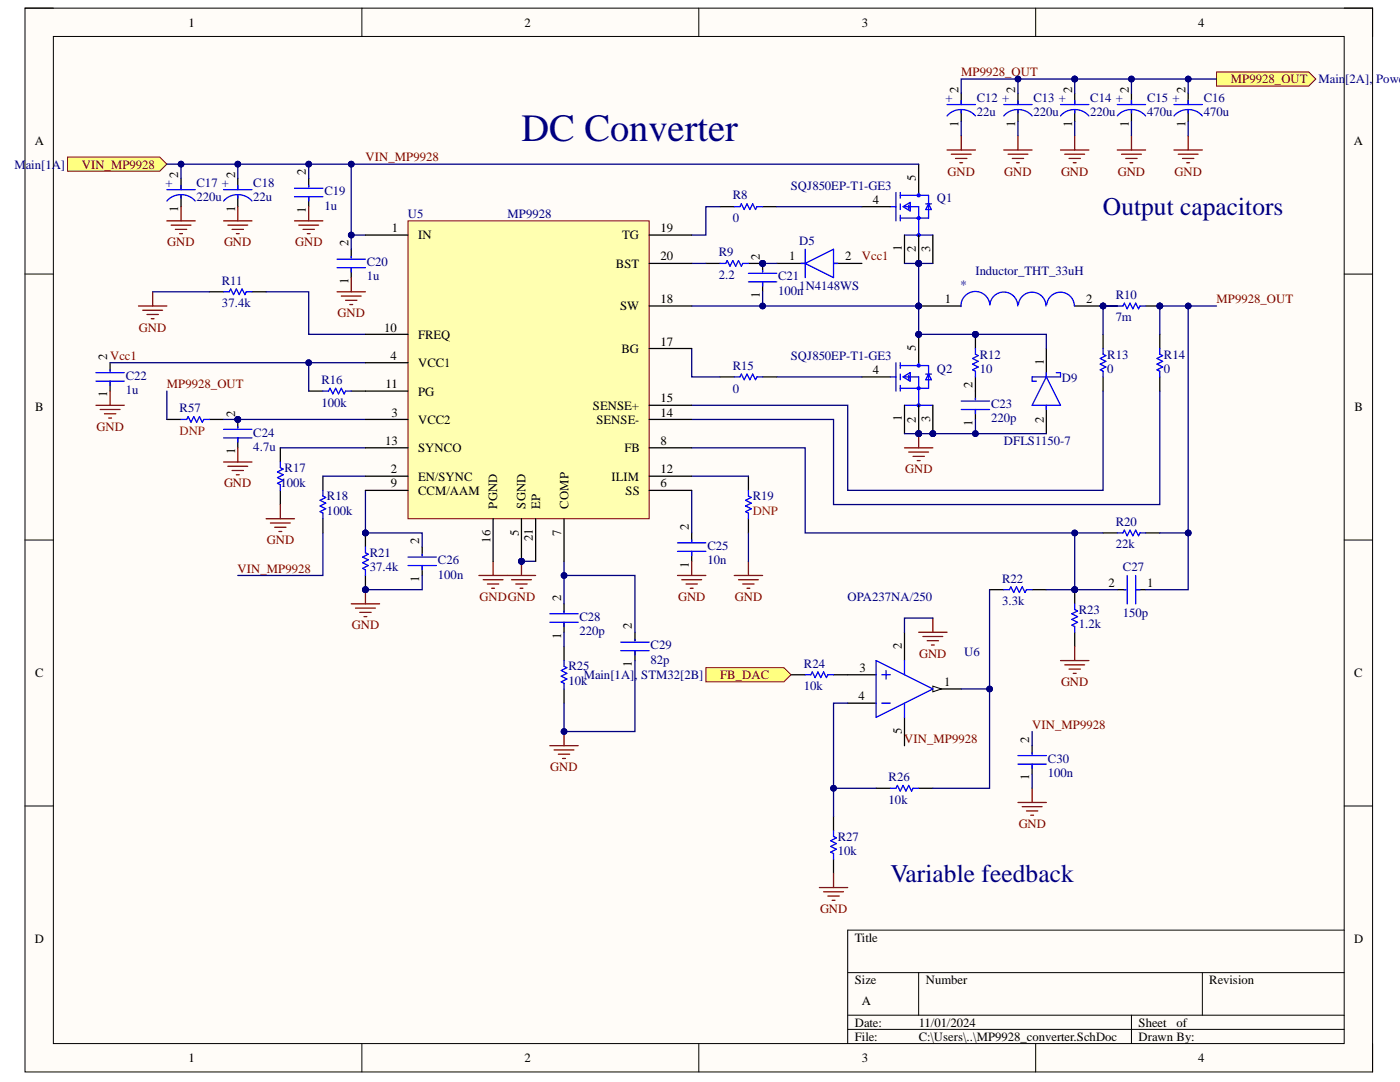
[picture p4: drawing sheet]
<svg xmlns="http://www.w3.org/2000/svg" width="279mm" height="216mm" viewBox="0 0 279 216" stroke-linecap="round" stroke-linejoin="round" font-family="sans-serif">
<defs><g id="words">
<text font-size="7.7" fill="#000080" x="104.1" y="28.2">DC Converter</text>
<g font-size="5.1" fill="#000080">
<text x="220.1" y="42.9">Output capacitors</text>
<text x="177.7" y="175.9">Variable feedback</text>
</g>
<g font-size="2.5">
<text x="37.6" y="5.3">1</text>
<text x="104.7" y="5.3">2</text>
<text x="172" y="5.3">3</text>
<text x="239.1" y="5.3">4</text>
<text x="191.3" y="18.6" transform="rotate(-90 191.3 18.6)">2</text>
<text x="202.6" y="18.6" transform="rotate(-90 202.6 18.6)">2</text>
<text x="214" y="18.6" transform="rotate(-90 214 18.6)">2</text>
<text x="225.3" y="18.6" transform="rotate(-90 225.3 18.6)">2</text>
<text x="236.6" y="18.6" transform="rotate(-90 236.6 18.6)">2</text>
<text x="6.9" y="29">A</text>
<text x="191.3" y="25.3" transform="rotate(-90 191.3 25.3)">1</text>
<text x="202.6" y="25.3" transform="rotate(-90 202.6 25.3)">1</text>
<text x="214" y="25.3" transform="rotate(-90 214 25.3)">1</text>
<text x="225.3" y="25.3" transform="rotate(-90 225.3 25.3)">1</text>
<text x="236.6" y="25.3" transform="rotate(-90 236.6 25.3)">1</text>
<text x="270.2" y="29">A</text>
<text x="35.6" y="35.6" transform="rotate(-90 35.6 35.6)">2</text>
<text x="46.9" y="35.6" transform="rotate(-90 46.9 35.6)">2</text>
<text x="61" y="35" transform="rotate(-90 61 35)">2</text>
<text x="174.2" y="40.7">4</text>
<text x="182.8" y="36.2" transform="rotate(-90 182.8 36.2)">5</text>
<text x="35.6" y="42.2" transform="rotate(-90 35.6 42.2)">1</text>
<text x="46.9" y="42.2" transform="rotate(-90 46.9 42.2)">1</text>
<text x="61" y="42.5" transform="rotate(-90 61 42.5)">1</text>
<text x="78.2" y="46.4">1</text>
<text x="83.4" y="47.7">IN</text>
<text x="124.2" y="47.7">TG</text>
<text x="131.8" y="46.4">19</text>
<text x="69.6" y="49.2" transform="rotate(-90 69.6 49.2)">2</text>
<text x="122.9" y="53.4">BST</text>
<text x="131.8" y="52">20</text>
<text x="151.7" y="52" transform="rotate(-90 151.7 52)">2</text>
<text x="157.5" y="52">1</text>
<text x="168.6" y="52">2</text>
<text x="180" y="50.1" transform="rotate(-90 180 50.1)">1</text>
<text x="182.8" y="50.4" transform="rotate(-90 182.8 50.4)">2</text>
<text x="185.6" y="50.2" transform="rotate(-90 185.6 50.2)">3</text>
<text x="69.6" y="56.6" transform="rotate(-90 69.6 56.6)">1</text>
<text x="151.7" y="59.5" transform="rotate(-90 151.7 59.5)">1</text>
<text x="123.8" y="61.9">SW</text>
<text x="131.8" y="60.5">18</text>
<text x="188.6" y="60.5">1</text>
<text x="216.7" y="60.5">2</text>
<text x="21.4" y="71.8" transform="rotate(-90 21.4 71.8)">2</text>
<text x="76.7" y="66.2">10</text>
<text x="77.9" y="71.8">4</text>
<text x="83.4" y="67.6">FREQ</text>
<text x="124" y="70.4">BG</text>
<text x="131.8" y="69">17</text>
<text x="182.8" y="70.1" transform="rotate(-90 182.8 70.1)">5</text>
<text x="76.9" y="77.5">11</text>
<text x="83.4" y="73.3">VCC1</text>
<text x="174.2" y="74.6">4</text>
<text x="194.1" y="77.5" transform="rotate(-90 194.1 77.5)">2</text>
<text x="208.3" y="72.9" transform="rotate(-90 208.3 72.9)">1</text>
<text x="7" y="82.1">B</text>
<text x="21.4" y="79.3" transform="rotate(-90 21.4 79.3)">1</text>
<text x="46.9" y="83.2" transform="rotate(-90 46.9 83.2)">2</text>
<text x="78.1" y="83.2">3</text>
<text x="83.4" y="78.9">PG</text>
<text x="118.3" y="81.7">SENSE+</text>
<text x="131.8" y="80.3">15</text>
<text x="131.8" y="83.2">14</text>
<text x="270.3" y="82.1">B</text>
<text x="76.8" y="88.8">13</text>
<text x="83.4" y="84.6">VCC2</text>
<text x="119" y="84.6">SENSE-</text>
<text x="131.8" y="88.8">8</text>
<text x="180" y="84.1" transform="rotate(-90 180 84.1)">1</text>
<text x="182.8" y="84.3" transform="rotate(-90 182.8 84.3)">2</text>
<text x="185.6" y="84.2" transform="rotate(-90 185.6 84.2)">3</text>
<text x="194.1" y="84.9" transform="rotate(-90 194.1 84.9)">1</text>
<text x="208.3" y="84.3" transform="rotate(-90 208.3 84.3)">2</text>
<text x="46.9" y="90.6" transform="rotate(-90 46.9 90.6)">1</text>
<text x="78" y="94.5">2</text>
<text x="83.4" y="95.9">EN/SYNC</text>
<text x="83.4" y="90.2">SYNCO</text>
<text x="122.1" y="95.9">ILIM</text>
<text x="124.6" y="90.2">FB</text>
<text x="131.8" y="94.5">12</text>
<text x="78" y="97.3">9</text>
<text x="83.4" y="98.7">CCM/AAM</text>
<text x="99.2" y="101.5" transform="rotate(-90 99.2 101.5)">PGND</text>
<text x="104.9" y="101.5" transform="rotate(-90 104.9 101.5)">SGND</text>
<text x="107.8" y="101.5" transform="rotate(-90 107.8 101.5)">EP</text>
<text x="113.4" y="101.5" transform="rotate(-90 113.4 101.5)">COMP</text>
<text x="124.9" y="98.7">SS</text>
<text x="131.8" y="97.3">6</text>
<text x="103.6" y="106.9" transform="rotate(-90 103.6 106.9)">5</text>
<text x="106.3" y="108" transform="rotate(-90 106.3 108)">21</text>
<text x="112" y="106.9" transform="rotate(-90 112 106.9)">7</text>
<text x="137.4" y="105.8" transform="rotate(-90 137.4 105.8)">2</text>
<text x="83.7" y="108.6" transform="rotate(-90 83.7 108.6)">2</text>
<text x="97.9" y="108.3" transform="rotate(-90 97.9 108.3)">16</text>
<text x="137.4" y="113.2" transform="rotate(-90 137.4 113.2)">1</text>
<text x="83.7" y="116.1" transform="rotate(-90 83.7 116.1)">1</text>
<text x="112" y="119.9" transform="rotate(-90 112 119.9)">2</text>
<text x="221.2" y="117.1">2</text>
<text x="228.9" y="117.1">1</text>
<text x="126.1" y="125.6" transform="rotate(-90 126.1 125.6)">2</text>
<text x="112" y="127.4" transform="rotate(-90 112 127.4)">1</text>
<text x="180" y="129.5" transform="rotate(-90 180 129.5)">2</text>
<text x="7" y="135.1">C</text>
<text x="126.1" y="133.1" transform="rotate(-90 126.1 133.1)">1</text>
<text x="171.5" y="134.1">3</text>
<text x="188.4" y="136.9">1</text>
<text x="270.2" y="135.1">C</text>
<text x="171.3" y="139.8">4</text>
<text x="180" y="146.5" transform="rotate(-90 180 146.5)">5</text>
<text x="205.4" y="148.2" transform="rotate(-90 205.4 148.2)">2</text>
<text x="205.4" y="155.7" transform="rotate(-90 205.4 155.7)">1</text>
<text x="6.9" y="188.2">D</text>
<text x="170.6" y="187.9">Title</text>
<text x="270.2" y="188.2">D</text>
<text x="170.6" y="196.3">Size</text>
<text x="184.8" y="196.3">Number</text>
<text x="241.3" y="196.3">Revision</text>
<text x="172" y="200.6">A</text>
<text x="170.6" y="204.9">Date:</text>
<text x="170.6" y="207.6">File:</text>
<text x="183.4" y="204.9">11/01/2024</text>
<text x="183.4" y="207.6">C:\Users\..\MP9928_converter.SchDoc</text>
<text x="227.2" y="204.9">Sheet</text>
<text x="227.2" y="207.6">Drawn By:</text>
<text x="234.8" y="204.9">of</text>
<text x="37.6" y="212">1</text>
<text x="104.7" y="212">2</text>
<text x="172" y="212">3</text>
<text x="239.1" y="212">4</text>
</g>
<g font-size="2.5" fill="#800000">
<text x="191.8" y="15.2">MP9928_OUT</text>
<text x="245.7" y="16.6">MP9928_OUT</text>
<text x="16.3" y="33.6">VIN_MP9928</text>
<text x="73" y="32.2">VIN_MP9928</text>
<text x="189.1" y="35.1">GND</text>
<text x="200.4" y="35.1">GND</text>
<text x="211.8" y="35.1">GND</text>
<text x="223.1" y="35.1">GND</text>
<text x="234.4" y="35.1">GND</text>
<text x="33.4" y="49.2">GND</text>
<text x="44.7" y="49.2">GND</text>
<text x="58.9" y="49.2">GND</text>
<text x="172" y="52">Vcc1</text>
<text x="67.4" y="63.3">GND</text>
<text x="242.8" y="60.5">MP9928_OUT</text>
<text x="22" y="71.8">Vcc1</text>
<text x="27.7" y="66.2">GND</text>
<text x="33.3" y="77.5">MP9928_OUT</text>
<text x="19.3" y="85.9">GND</text>
<text x="180.6" y="94.5">GND</text>
<text x="44.7" y="97.3">GND</text>
<text x="53.3" y="108.6">GND</text>
<text x="47.4" y="114.3">VIN_MP9928</text>
<text x="95.7" y="119.9">GNDGND</text>
<text x="135.3" y="119.9">GND</text>
<text x="146.7" y="119.9">GND</text>
<text x="70.2" y="125.6">GND</text>
<text x="183.4" y="131.2">GND</text>
<text x="143.7" y="135.5">FB_DAC</text>
<text x="211.8" y="136.9">GND</text>
<text x="180.5" y="148.2">VIN_MP9928</text>
<text x="206" y="145.4">VIN_MP9928</text>
<text x="109.8" y="153.9">GND</text>
<text x="203.3" y="165.2">GND</text>
<text x="163.7" y="182.2">GND</text>
</g>
<g font-size="2.5" fill="#000080">
<text x="263.1" y="16.6">Main[2A],</text>
<text x="274.6" y="16.6">Power</text>
<text x="188.7" y="20.3">+</text>
<text x="194.9" y="20.3">C12 +</text>
<text x="194.9" y="23.1">22u</text>
<text x="206.3" y="20.3">C13 +</text>
<text x="206.3" y="23.1">220u</text>
<text x="217.6" y="20.3">C14 +</text>
<text x="217.6" y="23.1">220u</text>
<text x="228.9" y="20.3">C15 +</text>
<text x="228.9" y="23.1">470u</text>
<text x="240.2" y="20.3">C16</text>
<text x="240.2" y="23.1">470u</text>
<text x="2.9" y="33.6">M</text>
<text x="5.2" y="33.6">ain[1A]</text>
<text x="33.1" y="37.3">+</text>
<text x="39.2" y="37.3">C17 +</text>
<text x="39.2" y="40.1">220u</text>
<text x="50.6" y="37.3">C18</text>
<text x="50.6" y="40.1">22u</text>
<text x="64.8" y="38.9">C19</text>
<text x="64.8" y="41.8">1u</text>
<text x="146.2" y="39.8">R8</text>
<text x="157.8" y="37.9">SQJ850EP-T1-GE3</text>
<text x="187" y="40.4">Q1</text>
<text x="81.4" y="43.5">U5</text>
<text x="101.3" y="43.5">MP9928</text>
<text x="146.2" y="44.4">0</text>
<text x="73.2" y="53.1">C20</text>
<text x="143.5" y="51.1">R9</text>
<text x="159.5" y="48.9">D5</text>
<text x="44.3" y="56.8">R11</text>
<text x="73.2" y="55.9">1u</text>
<text x="143.5" y="55.7">2.2</text>
<text x="155.3" y="55.9">C21</text>
<text x="155.3" y="58.8">100n</text>
<text x="159.5" y="58">1N4148WS</text>
<text x="191.7" y="57.6">*</text>
<text x="194.7" y="54.8">Inductor_THT_33uH</text>
<text x="222.7" y="59.7">R10</text>
<text x="44.3" y="61.3">37.4k</text>
<text x="222.7" y="64.1">7m</text>
<text x="157.8" y="71.8">SQJ850EP-T1-GE3</text>
<text x="195.5" y="71.6">R12</text>
<text x="221" y="71.6">R13</text>
<text x="232.3" y="71.6">R14</text>
<text x="25.1" y="75.8">C22</text>
<text x="64.2" y="76.6">R16</text>
<text x="146.2" y="73.8">R15</text>
<text x="187" y="74.4">Q2</text>
<text x="195.5" y="74.4">10</text>
<text x="211.9" y="76.3">D9</text>
<text x="221" y="74.4">0</text>
<text x="232.3" y="74.4">0</text>
<text x="25.1" y="78.6">1u</text>
<text x="35.8" y="82.3">R57</text>
<text x="64.2" y="81.1">100k</text>
<text x="146.2" y="78.3">0</text>
<text x="197.8" y="81.5">C23</text>
<text x="50.6" y="87.1">C24</text>
<text x="50.6" y="89.9">4.7u</text>
<text x="197.8" y="84.2">220p</text>
<text x="200.3" y="88.8">DFLS1150-7</text>
<text x="56.8" y="94.1">R17</text>
<text x="56" y="97.3">100k</text>
<text x="65.3" y="99.8">R18</text>
<text x="150.2" y="99.8">R19</text>
<text x="65.3" y="102.7">100k</text>
<text x="222.7" y="105">R20</text>
<text x="73.8" y="111.1">R21</text>
<text x="73.8" y="114">37.4k</text>
<text x="87.4" y="112.6">C26</text>
<text x="141.2" y="109.8">C25</text>
<text x="141.2" y="112.6">10n</text>
<text x="222.7" y="109.4">22k</text>
<text x="224.1" y="114">C27</text>
<text x="87.4" y="115.4">100n</text>
<text x="169.1" y="119.9">OPA237NA/250</text>
<text x="200" y="116.3">R22</text>
<text x="115.6" y="123.9">C28</text>
<text x="200" y="120.8">3.3k</text>
<text x="215.3" y="122.5">R23</text>
<text x="215.3" y="125.3">1.2k</text>
<text x="224.1" y="123">150p</text>
<text x="115.6" y="126.8">220p</text>
<text x="129.8" y="129.5">C29</text>
<text x="192.4" y="131">U6</text>
<text x="113.4" y="133.8">R25</text>
<text x="113.4" y="136.6">10k</text>
<text x="116.5" y="135.5">Main[1A],</text>
<text x="128" y="135.5">STM32[2B]</text>
<text x="129.8" y="132.4">82p</text>
<text x="160.4" y="133.3">R24</text>
<text x="160.4" y="137.7">10k</text>
<text x="177.3" y="155.9">R26</text>
<text x="209.1" y="152.2">C30</text>
<text x="209.1" y="155">100n</text>
<text x="177.3" y="160.4">10k</text>
<text x="167.2" y="167.8">R27</text>
<text x="167.2" y="170.6">10k</text>
</g>
<g font-size="2.5" fill="#f00">
<text x="35.8" y="86.8">DNP</text>
<text x="150.2" y="102.7">DNP</text>
</g>
</g></defs>
<path d="M5 1.6h268.9v212.3h-268.9z" fill-rule="evenodd" fill="#fffcf8"/>
<path d="M5 1.6h268.9v212.3h-268.9z" fill="none" stroke="#000" stroke-width=".2"/>
<path d="M10.7 7.3h257.6v200.9h-257.6z" fill-rule="evenodd" fill="#fffcf8"/>
<g fill="none" stroke="#000" stroke-width=".2">
<path d="M5 1.6h5.7M10.7 7.3h257.6v200.9h-257.6zM72.2 1.6v5.7M139.5 1.6v5.7M206.7 1.6v5.7M268.3 1.6h5.6v5.7M5 54.7h5.7M268.3 54.7h5.6M5 107.8h5.7M268.3 107.8h5.6M5 160.8h5.7M268.3 160.8h5.6"/>
<path d="M169.2 194.1h99.1M183.3 194.1v8.5M240 194.1v8.5M268.3 185.6h-99.1v22.6M72.2 208.2v5.7M139.5 208.2v5.7M169.2 202.6h99.1M169.2 205.4h99.1M206.7 208.2v5.7M225.8 202.6v5.6M273.9 208.2v5.7"/>
</g>
<path d="M176 134.6h1.7M176.8 133.8v1.7M186.2 137.5l-11.4 5.6M176 140.3h1.7" fill="none" stroke="#00f" stroke-width=".25"/>
<path d="M186.2 137.5h5.6" fill="none" stroke="#000" stroke-width=".25"/>
<path d="M186.2 136.9l1.7 .6-1.7 .5z" fill="#f8fcff"/>
<path d="M186.2 136.9l1.7 .6-1.7 .5z" fill="none" stroke="#000" stroke-width=".2"/>
<path d="M169.2 134.6h5.6M180.5 126.2v5.6M169.2 140.3h5.6M180.5 143.1v5.7" fill="none" stroke="#000" stroke-width=".25"/>
<path d="M180.5 131.8v2.8M186.2 137.5l-11.4-5.7v11.3M180.5 140.3v2.8" fill="none" stroke="#00f" stroke-width=".25"/>
<circle cx="183.3" cy="52.6" r=".57" fill="#000080"/>
<circle cx="183.3" cy="52.6" r=".57" fill="none" stroke="#000080" stroke-width=".2"/>
<g fill="none" stroke="#00f" stroke-width=".25">
<path d="M178.8 38.4v5.7M179.7 38.4v1.2M179.7 39h5.6v4.5h-5.6M183.3 38.4v.6M177.7 41.2h1.1M179.7 40.7v1.1M179.7 42.9v1.2M180.2 41.2l1.4-.8v1.7zM180.5 41.2h2.8v5.7M180.5 46.9h5.7M181.4 41v.8M184.8 40.7h1.1"/>
<path d="M185.3 40.7l.6 1.1h-1.1z"/>
<circle cx="183.3" cy="39" r=".29"/>
<circle cx="183.3" cy="43.5" r=".28"/>
<circle cx="183.3" cy="46.9" r=".29"/>
</g>
<path d="M172 41.2h5.7M183.3 46.9v5.7" fill="none" stroke="#000" stroke-width=".25"/>
<circle cx="183.3" cy="52.6" r=".57" fill="#000080"/>
<circle cx="183.3" cy="52.6" r=".57" fill="none" stroke="#000080" stroke-width=".2"/>
<path d="M183.3 32.8v5.6M155 52.6h5.7M166.3 52.6h5.7M180.5 46.9v5.7M186.2 46.9v5.7" fill="none" stroke="#000" stroke-width=".25"/>
<path d="M159.8 52.6h.9M160.7 52.6l5.6-2.9v5.7zM160.7 49.7v5.7M166.3 52.6h.9" fill="none" stroke="#00f" stroke-width=".25"/>
<path d="M95.6 114.8h11.3M96.4 115.7h4M97.3 116.5h2.2M98.1 117.4h.6M98.4 112v2.8M102.1 115.7h4M102.9 116.5h2.3M103.8 117.4h.6M104.1 112v2.8" fill="none" stroke="#800000" stroke-width=".25"/>
<circle cx="104.1" cy="112" r=".57" fill="#000080"/>
<circle cx="104.1" cy="112" r=".57" fill="none" stroke="#000080" stroke-width=".2"/>
<path d="M70.1 49.7v1.7M70.1 53.4v2M61.6 78h2.8M70.1 78h2.8" fill="none" stroke="#000" stroke-width=".25"/>
<path d="M67.3 53.4h5.6M67.3 51.7h5.6M70.1 51.1v.3M70.1 53.4v.9M64.4 78h1.2l.3-.5 .5 1.1 .6-1.1 .6 1.1 .5-1.1 .6 1.1 .3-.6h1.1" fill="none" stroke="#00f" stroke-width=".25"/>
<circle cx="231.5" cy="61.1" r=".56" fill="#000080"/>
<circle cx="231.5" cy="61.1" r=".56" fill="none" stroke="#000080" stroke-width=".2"/>
<circle cx="220.1" cy="61.1" r=".57" fill="#000080"/>
<circle cx="220.1" cy="61.1" r=".57" fill="none" stroke="#000080" stroke-width=".2"/>
<path d="M228.6 61.1h2.9" fill="none" stroke="#000" stroke-width=".25"/>
<circle cx="231.5" cy="61.1" r=".56" fill="#000080"/>
<circle cx="231.5" cy="61.1" r=".56" fill="none" stroke="#000080" stroke-width=".2"/>
<path d="M220.1 61.1h2.9" fill="none" stroke="#000" stroke-width=".25"/>
<circle cx="220.1" cy="61.1" r=".57" fill="#000080"/>
<circle cx="220.1" cy="61.1" r=".57" fill="none" stroke="#000080" stroke-width=".2"/>
<path d="M146.5 41.2h1.2l.3-.5 .5 1.1 .6-1.1 .5 1.1 .6-1.1 .6 1.1 .3-.6h1.1M146.5 75.2h1.2l.3-.6 .5 1.2 .6-1.2 .5 1.2 .6-1.2 .6 1.2 .3-.6h1.1M223 61.1h1.1l.3-.6 .6 1.1 .5-1.1 .6 1.1 .6-1.1 .5 1.1 .3-.5h1.1" fill="none" stroke="#00f" stroke-width=".25"/>
<path d="M143.7 41.2h2.8M152.2 41.2h2.8M143.7 75.2h2.8M152.2 75.2h2.8" fill="none" stroke="#000" stroke-width=".25"/>
<circle cx="183.3" cy="86.5" r=".57" fill="#000080"/>
<circle cx="183.3" cy="86.5" r=".57" fill="none" stroke="#000080" stroke-width=".2"/>
<circle cx="183.3" cy="66.7" r=".57" fill="#000080"/>
<circle cx="183.3" cy="66.7" r=".57" fill="none" stroke="#000080" stroke-width=".2"/>
<circle cx="186.2" cy="86.5" r=".57" fill="#000080"/>
<circle cx="186.2" cy="86.5" r=".57" fill="none" stroke="#000080" stroke-width=".2"/>
<g fill="none" stroke="#00f" stroke-width=".25">
<path d="M177.7 75.2h1.1M178.8 72.4v5.6M179.7 72.4v1.1M179.7 74.6v1.2M179.7 76.9v1.1M179.7 72.9h5.6v4.6h-5.6M180.2 75.2l1.4-.8v1.7zM180.5 75.2h2.8v5.7M181.4 74.9v.9M183.3 72.4v.5M184.8 74.6h1.1M185.3 74.6l.6 1.2h-1.1z"/>
<path d="M180.5 80.9h5.7"/>
<circle cx="183.3" cy="77.5" r=".28"/>
<circle cx="183.3" cy="72.9" r=".29"/>
<circle cx="183.3" cy="80.9" r=".29"/>
</g>
<path d="M172 75.2h5.7M183.3 80.9v5.6" fill="none" stroke="#000" stroke-width=".25"/>
<circle cx="183.3" cy="86.5" r=".57" fill="#000080"/>
<circle cx="183.3" cy="86.5" r=".57" fill="none" stroke="#000080" stroke-width=".2"/>
<path d="M183.3 66.7v5.7" fill="none" stroke="#000" stroke-width=".25"/>
<circle cx="183.3" cy="66.7" r=".57" fill="#000080"/>
<circle cx="183.3" cy="66.7" r=".57" fill="none" stroke="#000080" stroke-width=".2"/>
<path d="M180.5 80.9v5.6M186.2 80.9v5.6" fill="none" stroke="#000" stroke-width=".25"/>
<circle cx="186.2" cy="86.5" r=".57" fill="#000080"/>
<circle cx="186.2" cy="86.5" r=".57" fill="none" stroke="#000080" stroke-width=".2"/>
<path d="M180.5 89.4h5.7M181.4 90.2h3.9M182.2 91.1h2.3M183.1 91.9h.5M183.3 86.5v2.9" fill="none" stroke="#800000" stroke-width=".25"/>
<circle cx="183.3" cy="86.5" r=".57" fill="#000080"/>
<circle cx="183.3" cy="86.5" r=".57" fill="none" stroke="#000080" stroke-width=".2"/>
<circle cx="152.2" cy="52.6" r=".57" fill="#000080"/>
<circle cx="152.2" cy="52.6" r=".57" fill="none" stroke="#000080" stroke-width=".2"/>
<path d="M140.9 52.6h2.8M149.4 52.6h2.8" fill="none" stroke="#000" stroke-width=".25"/>
<circle cx="152.2" cy="52.6" r=".57" fill="#000080"/>
<circle cx="152.2" cy="52.6" r=".57" fill="none" stroke="#000080" stroke-width=".2"/>
<path d="M143.7 52.6h1.1l.3-.6 .6 1.1 .6-1.1 .5 1.1 .6-1.1 .6 1.1 .2-.5h1.2" fill="none" stroke="#00f" stroke-width=".25"/>
<path d="M67.3 58.2h5.6M68.1 59.1h4M69 59.9h2.2M70.1 55.4v2.8M69.8 60.8h.6" fill="none" stroke="#800000" stroke-width=".25"/>
<circle cx="152.2" cy="52.6" r=".57" fill="#000080"/>
<circle cx="152.2" cy="52.6" r=".57" fill="none" stroke="#000080" stroke-width=".2"/>
<path d="M152.2 52.6v1.7M152.2 56.2v2" fill="none" stroke="#000" stroke-width=".25"/>
<circle cx="152.2" cy="52.6" r=".57" fill="#000080"/>
<circle cx="152.2" cy="52.6" r=".57" fill="none" stroke="#000080" stroke-width=".2"/>
<path d="M149.4 56.2h5.6M149.4 54.5h5.6M152.2 54v.3M152.2 56.2v.9M19.1 76.1h5.7M19.1 74.4h5.7M22 73.8v.3M22 76.1v.8" fill="none" stroke="#00f" stroke-width=".25"/>
<path d="M22 72.4v1.7M22 76.1v1.9" fill="none" stroke="#000" stroke-width=".25"/>
<path d="M22 78v2.9M19.1 80.9h5.7M20 81.7h4M20.8 82.6h2.3M21.7 83.4h.6" fill="none" stroke="#800000" stroke-width=".25"/>
<circle cx="47.5" cy="83.7" r=".57" fill="#000080"/>
<circle cx="47.5" cy="83.7" r=".57" fill="none" stroke="#000080" stroke-width=".2"/>
<path d="M47.5 83.7v1.7M47.5 87.4v2" fill="none" stroke="#000" stroke-width=".25"/>
<circle cx="47.5" cy="83.7" r=".57" fill="#000080"/>
<circle cx="47.5" cy="83.7" r=".57" fill="none" stroke="#000080" stroke-width=".2"/>
<path d="M44.6 87.4h5.7M44.6 85.7h5.7M47.5 85.1v.3M47.5 87.4v.8M55.9 92.2v1.1l.6 .3-1.1 .6 1.1 .5-1.1 .6 1.1 .6-1.1 .5 .5 .3v1.2M64.4 97.9v1.1l.6 .3-1.1 .5 1.1 .6-1.1 .6 1.1 .5-1.1 .6 .5 .3v1.1" fill="none" stroke="#00f" stroke-width=".25"/>
<path d="M44.6 92.2h5.7M45.5 93h3.9M46.3 93.9h2.3M47.2 94.7h.5M47.5 89.4v2.8M53.1 103.5h5.7M54 104.4h3.9M54.8 105.2h2.3M55.7 106.1h.5M55.9 100.7v2.8" fill="none" stroke="#800000" stroke-width=".25"/>
<path d="M55.9 89.4v2.8M55.9 97.9v2.8M64.4 95v2.9M64.4 103.5v2.8" fill="none" stroke="#000" stroke-width=".25"/>
<circle cx="72.9" cy="117.7" r=".57" fill="#000080"/>
<circle cx="72.9" cy="117.7" r=".57" fill="none" stroke="#000080" stroke-width=".2"/>
<circle cx="72.9" cy="106.3" r=".57" fill="#000080"/>
<circle cx="72.9" cy="106.3" r=".57" fill="none" stroke="#000080" stroke-width=".2"/>
<path d="M72.9 114.8v2.9" fill="none" stroke="#000" stroke-width=".25"/>
<circle cx="72.9" cy="117.7" r=".57" fill="#000080"/>
<circle cx="72.9" cy="117.7" r=".57" fill="none" stroke="#000080" stroke-width=".2"/>
<path d="M72.9 106.3v2.9" fill="none" stroke="#000" stroke-width=".25"/>
<circle cx="72.9" cy="106.3" r=".57" fill="#000080"/>
<circle cx="72.9" cy="106.3" r=".57" fill="none" stroke="#000080" stroke-width=".2"/>
<path d="M72.9 109.2v1.1l.6 .3-1.1 .6 1.1 .5-1.1 .6 1.1 .5-1.1 .6 .5 .3v1.1M81.4 112.8h5.7M81.4 111.2h5.7M84.3 110.6v.3M84.3 112.8v.9" fill="none" stroke="#00f" stroke-width=".25"/>
<path d="M84.3 109.2v1.7M84.3 112.8v2" fill="none" stroke="#000" stroke-width=".25"/>
<path d="M72.9 117.7v2.8M70.1 120.5h5.7M70.9 121.3h4M71.8 122.2h2.3M72.7 123h.5" fill="none" stroke="#800000" stroke-width=".25"/>
<circle cx="72.9" cy="117.7" r=".57" fill="#000080"/>
<circle cx="72.9" cy="117.7" r=".57" fill="none" stroke="#000080" stroke-width=".2"/>
<path d="M41.8 58.2h2.8M50.3 58.2h2.8M112.6 120.5v1.7M112.6 124.2v2M112.6 129v2.8M112.6 137.5v2.8M126.7 126.2v1.6M126.7 129.8v2" fill="none" stroke="#000" stroke-width=".25"/>
<path d="M44.6 58.2h1.2l.2-.5 .6 1.1 .6-1.1 .5 1.1 .6-1.1 .6 1.1 .3-.6h1.1M109.7 124.2h5.7M109.7 122.5h5.7M112.6 121.9v.3M112.6 124.2v.8M112.6 131.8v1.1l.5 .3-1.1 .6 1.1 .6-1.1 .5 1.1 .6-1.1 .6 .6 .2v1.2M123.9 129.8h5.7M123.9 128.1h5.7M126.7 127.6v.2M126.7 129.8v.9" fill="none" stroke="#00f" stroke-width=".25"/>
<path d="M30.5 58.2v2.9M27.6 61.1h5.7M28.5 61.9h3.9M29.3 62.8h2.3M30.2 63.6h.5M109.7 148.8h5.7M110.6 149.6h3.9M111.4 150.5h2.3M112.3 151.3h.5M112.6 146v2.8" fill="none" stroke="#800000" stroke-width=".25"/>
<circle cx="112.6" cy="146" r=".57" fill="#000080"/>
<circle cx="112.6" cy="146" r=".57" fill="none" stroke="#000080" stroke-width=".2"/>
<circle cx="183.3" cy="61.1" r=".57" fill="#000080"/>
<circle cx="183.3" cy="61.1" r=".57" fill="none" stroke="#000080" stroke-width=".2"/>
<path d="M183.3 61.1h8.5" fill="none" stroke="#000" stroke-width=".25"/>
<circle cx="183.3" cy="61.1" r=".57" fill="#000080"/>
<circle cx="183.3" cy="61.1" r=".57" fill="none" stroke="#000080" stroke-width=".2"/>
<path d="M214.5 61.1h8.5M220.1 66.7v2.8M220.1 75.2v2.8M231.5 66.7v2.8M231.5 75.2v2.8M149.4 95v2.9M138 106.3v1.7M138 110v2M149.4 103.5v2.8M220.1 106.3h2.9M228.6 106.3h2.9" fill="none" stroke="#000" stroke-width=".25"/>
<path d="M197.6 60.8a2.89 2.89 0 0 0-3.1-2.6 2.89 2.89 0 0 0-2.7 3M197.6 60.8a2.79 2.79 0 0 1 2.9-2.5 2.79 2.79 0 0 1 2.6 2.8M203.2 60.8a2.75 2.75 0 0 1 2.9-2.5 2.75 2.75 0 0 1 2.6 2.8M208.9 60.8a2.76 2.76 0 0 1 2.9-2.5 2.76 2.76 0 0 1 2.6 2.8M220.1 69.5v1.2l.6 .3-1.1 .5 1.1 .6-1.1 .6 1.1 .5-1.1 .6 .5 .3v1.1M231.5 69.5v1.2l.5 .3-1.1 .5 1.1 .6-1.1 .6 1.1 .5-1.1 .6 .6 .3v1.1M149.4 97.9v1.1l.5 .3-1.1 .5 1.1 .6-1.1 .6 1.1 .5-1.1 .6 .6 .3v1.1M135.2 110h5.7M135.2 108.3h5.7M138 107.8v.2M138 110v.9M223 106.3h1.1l.3-.5 .6 1.1 .5-1.1 .6 1.1 .6-1.1 .5 1.1 .3-.6h1.1" fill="none" stroke="#00f" stroke-width=".25"/>
<path d="M135.2 114.8h5.7M136.1 115.7h3.9M136.9 116.5h2.3M137.8 117.4h.5M138 112v2.8M146.5 114.8h5.7M147.4 115.7h3.9M148.2 116.5h2.3M149.1 117.4h.5M149.4 112v2.8" fill="none" stroke="#800000" stroke-width=".25"/>
<circle cx="214.5" cy="117.7" r=".57" fill="#000080"/>
<circle cx="214.5" cy="117.7" r=".57" fill="none" stroke="#000080" stroke-width=".2"/>
<path d="M214.5 117.7v2.8M214.5 126.2v2.8" fill="none" stroke="#000" stroke-width=".25"/>
<circle cx="214.5" cy="117.7" r=".57" fill="#000080"/>
<circle cx="214.5" cy="117.7" r=".57" fill="none" stroke="#000080" stroke-width=".2"/>
<path d="M200.3 117.7h1.2l.2-.6 .6 1.1 .6-1.1 .5 1.1 .6-1.1 .6 1.1 .3-.5h1.1M224.4 117.7h.3M225 114.8v5.7M226.7 117.7h.8M226.7 114.8v5.7M160.7 134.6h1.1l.3-.5 .6 1.1 .5-1.1 .6 1.1 .6-1.1 .5 1.1 .3-.6h1.1M214.5 120.5v1.1l.6 .3-1.2 .6 1.2 .5-1.2 .6 1.2 .6-1.2 .5 .6 .3v1.2M177.7 157.3h1.1l.3-.6 .6 1.2 .5-1.2 .6 1.2 .6-1.2 .5 1.2 .3-.6h1.1M166.3 165.8v1.1l.6 .3-1.1 .6 1.1 .5-1.1 .6 1.1 .6-1.1 .5 .5 .3v1.1" fill="none" stroke="#00f" stroke-width=".25"/>
<path d="M197.5 117.7h2.8M206 117.7h2.8M223 117.7h1.7M226.7 117.7h1.9M157.9 134.6h2.8M166.3 134.6h2.9M174.8 157.3h2.9M183.3 157.3h2.9M166.3 162.9v2.9M166.3 171.4v2.9" fill="none" stroke="#000" stroke-width=".25"/>
<g fill="none" stroke="#800000" stroke-width=".25">
<path d="M183.3 126.2h5.7M184.2 127h3.9M185 127.8h2.3M185.9 128.7h.6M186.2 123.3v2.9M211.6 131.8h5.7M212.5 132.7h4M213.3 133.5h2.3M214.2 134.4h.6M214.5 129v2.8M163.5 177.1h5.7M164.4 177.9h3.9"/>
<path d="M165.2 178.8h2.3M166.1 179.6h.5M166.3 174.3v2.8"/>
</g>
<path d="M140.9 133.2h15.5l1.5 1.4-1.5 1.5h-15.5z" fill-rule="evenodd" fill="#ffff80"/>
<path d="M140.9 133.2h15.5l1.5 1.4-1.5 1.5h-15.5z" fill="none" stroke="#800000" stroke-width=".2"/>
<path d="M191.8 18.6v2.3M203.2 18.6v2.3M214.5 18.6v2.3M225.8 18.6v2.3M237.1 18.6v2.3M191.8 22v2.3M203.2 22v2.3M214.5 22v2.3M225.8 22v2.3M237.1 22v2.3M206 148.8v1.7M206 152.5v2" fill="none" stroke="#000" stroke-width=".25"/>
<g fill="none" stroke="#00f" stroke-width=".25">
<path d="M189 23.1a3.8 3.8 0 0 1 5.7 0M189 20.9h5.7M191.8 20v.9M191.8 22v.6M200.3 23.1a3.8 3.8 0 0 1 5.7 0M200.3 20.9h5.7M203.2 20v.9M203.2 22v.6M211.6 23.1a3.8 3.8 0 0 1 5.7 0M211.6 20.9h5.7M214.5 20v.9M214.5 22v.6"/>
<path d="M223 23.1a3.8 3.8 0 0 1 5.6 0M223 20.9h5.6M225.8 20v.9M225.8 22v.6M234.3 23.1a3.8 3.8 0 0 1 5.7 0M234.3 20.9h5.7M237.1 20v.9M237.1 22v.6M203.2 152.5h5.6M203.2 150.8h5.6M206 150.2v.3M206 152.5v.8"/>
</g>
<g fill="none" stroke="#800000" stroke-width=".25">
<path d="M189 29.9h5.7M189.8 30.8h4M190.7 31.6h2.3M191.6 32.5h.5M191.8 27.1v2.8M200.3 29.9h5.7M201.2 30.8h3.9M202 31.6h2.3M202.9 32.5h.5M203.2 27.1v2.8M211.6 29.9h5.7M212.5 30.8h4"/>
<path d="M213.3 31.6h2.3M214.2 32.5h.6M214.5 27.1v2.8M223 29.9h5.6M223.8 30.8h4M224.7 31.6h2.2M225.5 32.5h.6M225.8 27.1v2.8M234.3 29.9h5.7M235.1 30.8h4M236 31.6h2.3M236.8 32.5h.6"/>
<path d="M237.1 27.1v2.8M206 157.3v2.8M203.2 160.1h5.6M204 161h4M204.9 161.8h2.2M205.7 162.7h.6"/>
</g>
<path d="M242.8 14.4h18.4l1.4 1.4-1.4 1.4h-18.4z" fill-rule="evenodd" fill="#ffff80"/>
<path d="M242.8 14.4h18.4l1.4 1.4-1.4 1.4h-18.4z" fill="none" stroke="#800000" stroke-width=".2"/>
<path d="M36.1 35.6v2.2M36.1 39v2.2M47.5 35.6v2.2M47.5 39v2.2M61.6 35.6v1.7M61.6 39.3v1.9" fill="none" stroke="#000" stroke-width=".25"/>
<path d="M33.3 37.8h5.7M36.1 37v.8M36.1 39v.5M44.6 37.8h5.7M47.5 37v.8M47.5 39v.5M58.8 39.3h5.6M58.8 37.6h5.6M61.6 37v.3M61.6 39.3v.8M33.3 40.1a3.8 3.8 0 0 1 5.7 0M44.6 40.1a3.8 3.8 0 0 1 5.7 0" fill="none" stroke="#00f" stroke-width=".25"/>
<g fill="none" stroke="#800000" stroke-width=".25">
<path d="M33.3 44.1h5.7M34.1 44.9h4M35 45.8h2.3M35.8 46.6h.6M36.1 41.2v2.9M44.6 44.1h5.7M45.5 44.9h3.9M46.3 45.8h2.3M47.2 46.6h.5M47.5 41.2v2.9M58.8 44.1h5.6M59.6 44.9h4"/>
<path d="M60.5 45.8h2.2M61.3 46.6h.6M61.6 41.2v2.9"/>
</g>
<path d="M13.5 31.3h18.4l1.4 1.5-1.4 1.4h-18.4z" fill-rule="evenodd" fill="#ffff80"/>
<path d="M13.5 31.3h18.4l1.4 1.5-1.4 1.4h-18.4z" fill="none" stroke="#800000" stroke-width=".2"/>
<circle cx="194.7" cy="66.7" r=".57" fill="#000080"/>
<circle cx="194.7" cy="66.7" r=".57" fill="none" stroke="#000080" stroke-width=".2"/>
<path d="M194.7 66.7v2.8M194.7 75.2v2.8" fill="none" stroke="#000" stroke-width=".25"/>
<circle cx="194.7" cy="66.7" r=".57" fill="#000080"/>
<circle cx="194.7" cy="66.7" r=".57" fill="none" stroke="#000080" stroke-width=".2"/>
<path d="M194.7 69.5v1.2l.5 .3-1.1 .5 1.1 .6-1.1 .6 1.1 .5-1.1 .6 .6 .3v1.1M194.7 79.5v.2M36.1 83.7h1.2l.2-.6 .6 1.2 .6-1.2 .5 1.2 .6-1.2 .6 1.2 .3-.6h1.1M191.8 81.7h5.7M191.8 80h5.7M194.7 81.7v.9" fill="none" stroke="#00f" stroke-width=".25"/>
<path d="M194.7 78v1.7M33.3 83.7h2.8M41.8 83.7h2.8M194.7 81.7v2" fill="none" stroke="#000" stroke-width=".25"/>
<path d="M180.5 52.6h2.8" fill="none" stroke="#000080" stroke-width=".25"/>
<circle cx="183.3" cy="52.6" r=".57" fill="#000080"/>
<circle cx="183.3" cy="52.6" r=".57" fill="none" stroke="#000080" stroke-width=".2"/>
<path d="M183.3 52.6h2.9" fill="none" stroke="#000080" stroke-width=".25"/>
<circle cx="183.3" cy="52.6" r=".57" fill="#000080"/>
<circle cx="183.3" cy="52.6" r=".57" fill="none" stroke="#000080" stroke-width=".2"/>
<path d="M180.5 86.5h2.8" fill="none" stroke="#000080" stroke-width=".25"/>
<circle cx="183.3" cy="86.5" r=".57" fill="#000080"/>
<circle cx="183.3" cy="86.5" r=".57" fill="none" stroke="#000080" stroke-width=".2"/>
<path d="M183.3 86.5h2.9" fill="none" stroke="#000080" stroke-width=".25"/>
<circle cx="183.3" cy="86.5" r=".57" fill="#000080"/>
<circle cx="183.3" cy="86.5" r=".57" fill="none" stroke="#000080" stroke-width=".2"/>
<circle cx="186.2" cy="86.5" r=".57" fill="#000080"/>
<circle cx="186.2" cy="86.5" r=".57" fill="none" stroke="#000080" stroke-width=".2"/>
<path d="M138 52.6h2.9M143.7 41.2h-2.8v5.7h-2.9M152.2 52.6h2.8M155 41.2h17M138 69.5v5.7h5.7M155 75.2h17" fill="none" stroke="#000080" stroke-width=".25"/>
<circle cx="152.2" cy="52.6" r=".57" fill="#000080"/>
<circle cx="152.2" cy="52.6" r=".57" fill="none" stroke="#000080" stroke-width=".2"/>
<path d="M138 61.1h45.3" fill="none" stroke="#000080" stroke-width=".25"/>
<circle cx="183.3" cy="61.1" r=".57" fill="#000080"/>
<circle cx="183.3" cy="61.1" r=".57" fill="none" stroke="#000080" stroke-width=".2"/>
<circle cx="152.2" cy="61.1" r=".57" fill="#000080"/>
<circle cx="152.2" cy="61.1" r=".57" fill="none" stroke="#000080" stroke-width=".2"/>
<path d="M152.2 58.2v2.9" fill="none" stroke="#000080" stroke-width=".25"/>
<circle cx="152.2" cy="61.1" r=".57" fill="#000080"/>
<circle cx="152.2" cy="61.1" r=".57" fill="none" stroke="#000080" stroke-width=".2"/>
<path d="M47.5 83.7h25.4" fill="none" stroke="#000080" stroke-width=".25"/>
<circle cx="47.5" cy="83.7" r=".57" fill="#000080"/>
<circle cx="47.5" cy="83.7" r=".57" fill="none" stroke="#000080" stroke-width=".2"/>
<path d="M55.9 89.4h17M64.4 95h8.5M72.9 97.9v8.4M64.4 106.3v8.5h-16.9" fill="none" stroke="#000080" stroke-width=".25"/>
<circle cx="72.9" cy="106.3" r=".57" fill="#000080"/>
<circle cx="72.9" cy="106.3" r=".57" fill="none" stroke="#000080" stroke-width=".2"/>
<path d="M72.9 106.3h11.4v2.9" fill="none" stroke="#000080" stroke-width=".25"/>
<circle cx="72.9" cy="106.3" r=".57" fill="#000080"/>
<circle cx="72.9" cy="106.3" r=".57" fill="none" stroke="#000080" stroke-width=".2"/>
<path d="M84.3 114.8v2.9h-11.4" fill="none" stroke="#000080" stroke-width=".25"/>
<circle cx="72.9" cy="117.7" r=".57" fill="#000080"/>
<circle cx="72.9" cy="117.7" r=".57" fill="none" stroke="#000080" stroke-width=".2"/>
<path d="M30.5 58.2h11.3M112.6 112v8.5" fill="none" stroke="#000080" stroke-width=".25"/>
<circle cx="112.6" cy="114.8" r=".57" fill="#000080"/>
<circle cx="112.6" cy="114.8" r=".57" fill="none" stroke="#000080" stroke-width=".2"/>
<path d="M112.6 114.8h14.1v11.4M112.6 126.2v2.8" fill="none" stroke="#000080" stroke-width=".25"/>
<circle cx="112.6" cy="114.8" r=".57" fill="#000080"/>
<circle cx="112.6" cy="114.8" r=".57" fill="none" stroke="#000080" stroke-width=".2"/>
<path d="M126.7 131.8v14.2h-14.1v-5.7" fill="none" stroke="#000080" stroke-width=".25"/>
<circle cx="112.6" cy="146" r=".57" fill="#000080"/>
<circle cx="112.6" cy="146" r=".57" fill="none" stroke="#000080" stroke-width=".2"/>
<path d="M220.1 61.1h2.9" fill="none" stroke="#000080" stroke-width=".25"/>
<circle cx="220.1" cy="61.1" r=".57" fill="#000080"/>
<circle cx="220.1" cy="61.1" r=".57" fill="none" stroke="#000080" stroke-width=".2"/>
<path d="M183.3 52.6v8.5" fill="none" stroke="#000080" stroke-width=".25"/>
<circle cx="183.3" cy="61.1" r=".57" fill="#000080"/>
<circle cx="183.3" cy="61.1" r=".57" fill="none" stroke="#000080" stroke-width=".2"/>
<circle cx="183.3" cy="52.6" r=".57" fill="#000080"/>
<circle cx="183.3" cy="52.6" r=".57" fill="none" stroke="#000080" stroke-width=".2"/>
<path d="M183.3 61.1v5.6" fill="none" stroke="#000080" stroke-width=".25"/>
<circle cx="183.3" cy="66.7" r=".57" fill="#000080"/>
<circle cx="183.3" cy="66.7" r=".57" fill="none" stroke="#000080" stroke-width=".2"/>
<circle cx="183.3" cy="61.1" r=".57" fill="#000080"/>
<circle cx="183.3" cy="61.1" r=".57" fill="none" stroke="#000080" stroke-width=".2"/>
<path d="M231.5 61.1v5.6" fill="none" stroke="#000080" stroke-width=".25"/>
<circle cx="231.5" cy="61.1" r=".56" fill="#000080"/>
<circle cx="231.5" cy="61.1" r=".56" fill="none" stroke="#000080" stroke-width=".2"/>
<path d="M220.1 61.1v5.6" fill="none" stroke="#000080" stroke-width=".25"/>
<circle cx="220.1" cy="61.1" r=".57" fill="#000080"/>
<circle cx="220.1" cy="61.1" r=".57" fill="none" stroke="#000080" stroke-width=".2"/>
<path d="M220.1 78v19.8h-50.9v-16.9h-31.2M231.5 78v22.7h-65.2v-17h-28.3M138 97.9v8.4M138 95h11.4M149.4 106.3v5.7M220.1 106.3h-5.6v11.4" fill="none" stroke="#000080" stroke-width=".25"/>
<circle cx="214.5" cy="106.3" r=".57" fill="#000080"/>
<circle cx="214.5" cy="106.3" r=".57" fill="none" stroke="#000080" stroke-width=".2"/>
<circle cx="214.5" cy="117.7" r=".57" fill="#000080"/>
<circle cx="214.5" cy="117.7" r=".57" fill="none" stroke="#000080" stroke-width=".2"/>
<path d="M138 89.4h22.7v16.9h53.8" fill="none" stroke="#000080" stroke-width=".25"/>
<circle cx="214.5" cy="106.3" r=".57" fill="#000080"/>
<circle cx="214.5" cy="106.3" r=".57" fill="none" stroke="#000080" stroke-width=".2"/>
<path d="M237.1 106.3v11.4h-8.5" fill="none" stroke="#000080" stroke-width=".25"/>
<circle cx="237.1" cy="106.3" r=".56" fill="#000080"/>
<circle cx="237.1" cy="106.3" r=".56" fill="none" stroke="#000080" stroke-width=".2"/>
<path d="M208.8 117.7h14.2" fill="none" stroke="#000080" stroke-width=".25"/>
<circle cx="214.5" cy="117.7" r=".57" fill="#000080"/>
<circle cx="214.5" cy="117.7" r=".57" fill="none" stroke="#000080" stroke-width=".2"/>
<path d="M197.5 117.7v19.8h-5.7M186.2 123.3h-5.7v2.9" fill="none" stroke="#000080" stroke-width=".25"/>
<circle cx="197.5" cy="137.5" r=".56" fill="#000080"/>
<circle cx="197.5" cy="137.5" r=".56" fill="none" stroke="#000080" stroke-width=".2"/>
<path d="M169.2 140.3h-2.9v22.6" fill="none" stroke="#000080" stroke-width=".25"/>
<circle cx="166.3" cy="157.3" r=".57" fill="#000080"/>
<circle cx="166.3" cy="157.3" r=".57" fill="none" stroke="#000080" stroke-width=".2"/>
<path d="M166.3 157.3h8.5" fill="none" stroke="#000080" stroke-width=".25"/>
<circle cx="166.3" cy="157.3" r=".57" fill="#000080"/>
<circle cx="166.3" cy="157.3" r=".57" fill="none" stroke="#000080" stroke-width=".2"/>
<path d="M197.5 137.5v19.8h-11.3" fill="none" stroke="#000080" stroke-width=".25"/>
<circle cx="197.5" cy="137.5" r=".56" fill="#000080"/>
<circle cx="197.5" cy="137.5" r=".56" fill="none" stroke="#000080" stroke-width=".2"/>
<path d="M231.5 106.3h5.6M206 146v2.8M206 154.5v2.8" fill="none" stroke="#000080" stroke-width=".25"/>
<circle cx="237.1" cy="106.3" r=".56" fill="#000080"/>
<circle cx="237.1" cy="106.3" r=".56" fill="none" stroke="#000080" stroke-width=".2"/>
<path d="M231.5 61.1h5.6v45.2" fill="none" stroke="#000080" stroke-width=".25"/>
<circle cx="237.1" cy="106.3" r=".56" fill="#000080"/>
<circle cx="237.1" cy="106.3" r=".56" fill="none" stroke="#000080" stroke-width=".2"/>
<circle cx="237.1" cy="61.1" r=".56" fill="#000080"/>
<circle cx="237.1" cy="61.1" r=".56" fill="none" stroke="#000080" stroke-width=".2"/>
<circle cx="231.5" cy="61.1" r=".56" fill="#000080"/>
<circle cx="231.5" cy="61.1" r=".56" fill="none" stroke="#000080" stroke-width=".2"/>
<path d="M214.5 15.8h11.3v2.8M191.8 24.3v2.8M203.2 24.3v2.8M214.5 24.3v2.8M225.8 24.3v2.8M237.1 24.3v2.8" fill="none" stroke="#000080" stroke-width=".25"/>
<circle cx="214.5" cy="15.8" r=".57" fill="#000080"/>
<circle cx="214.5" cy="15.8" r=".57" fill="none" stroke="#000080" stroke-width=".2"/>
<circle cx="225.8" cy="15.8" r=".57" fill="#000080"/>
<circle cx="225.8" cy="15.8" r=".57" fill="none" stroke="#000080" stroke-width=".2"/>
<path d="M225.8 15.8h11.3v2.8" fill="none" stroke="#000080" stroke-width=".25"/>
<circle cx="225.8" cy="15.8" r=".57" fill="#000080"/>
<circle cx="225.8" cy="15.8" r=".57" fill="none" stroke="#000080" stroke-width=".2"/>
<circle cx="237.1" cy="15.8" r=".57" fill="#000080"/>
<circle cx="237.1" cy="15.8" r=".57" fill="none" stroke="#000080" stroke-width=".2"/>
<path d="M237.1 61.1h5.7" fill="none" stroke="#000080" stroke-width=".25"/>
<circle cx="237.1" cy="61.1" r=".56" fill="#000080"/>
<circle cx="237.1" cy="61.1" r=".56" fill="none" stroke="#000080" stroke-width=".2"/>
<path d="M214.5 15.8h-22.7v2.8" fill="none" stroke="#000080" stroke-width=".25"/>
<circle cx="203.2" cy="15.8" r=".57" fill="#000080"/>
<circle cx="203.2" cy="15.8" r=".57" fill="none" stroke="#000080" stroke-width=".2"/>
<circle cx="214.5" cy="15.8" r=".57" fill="#000080"/>
<circle cx="214.5" cy="15.8" r=".57" fill="none" stroke="#000080" stroke-width=".2"/>
<path d="M203.2 15.8v2.8" fill="none" stroke="#000080" stroke-width=".25"/>
<circle cx="203.2" cy="15.8" r=".57" fill="#000080"/>
<circle cx="203.2" cy="15.8" r=".57" fill="none" stroke="#000080" stroke-width=".2"/>
<path d="M214.5 15.8v2.8" fill="none" stroke="#000080" stroke-width=".25"/>
<circle cx="214.5" cy="15.8" r=".57" fill="#000080"/>
<circle cx="214.5" cy="15.8" r=".57" fill="none" stroke="#000080" stroke-width=".2"/>
<path d="M237.1 15.8h5.7" fill="none" stroke="#000080" stroke-width=".25"/>
<circle cx="237.1" cy="15.8" r=".57" fill="#000080"/>
<circle cx="237.1" cy="15.8" r=".57" fill="none" stroke="#000080" stroke-width=".2"/>
<path d="M70.1 32.8v16.9" fill="none" stroke="#000080" stroke-width=".25"/>
<circle cx="70.1" cy="46.9" r=".57" fill="#000080"/>
<circle cx="70.1" cy="46.9" r=".57" fill="none" stroke="#000080" stroke-width=".2"/>
<circle cx="70.1" cy="32.8" r=".57" fill="#000080"/>
<circle cx="70.1" cy="32.8" r=".57" fill="none" stroke="#000080" stroke-width=".2"/>
<path d="M70.1 46.9h2.8" fill="none" stroke="#000080" stroke-width=".25"/>
<circle cx="70.1" cy="46.9" r=".57" fill="#000080"/>
<circle cx="70.1" cy="46.9" r=".57" fill="none" stroke="#000080" stroke-width=".2"/>
<path d="M47.5 32.8v2.8" fill="none" stroke="#000080" stroke-width=".25"/>
<circle cx="47.5" cy="32.8" r=".57" fill="#000080"/>
<circle cx="47.5" cy="32.8" r=".57" fill="none" stroke="#000080" stroke-width=".2"/>
<path d="M61.6 32.8v2.8" fill="none" stroke="#000080" stroke-width=".25"/>
<circle cx="61.6" cy="32.8" r=".57" fill="#000080"/>
<circle cx="61.6" cy="32.8" r=".57" fill="none" stroke="#000080" stroke-width=".2"/>
<path d="M33.3 32.8h2.8" fill="none" stroke="#000080" stroke-width=".25"/>
<circle cx="36.1" cy="32.8" r=".57" fill="#000080"/>
<circle cx="36.1" cy="32.8" r=".57" fill="none" stroke="#000080" stroke-width=".2"/>
<path d="M183.3 32.8h-147.2v2.8" fill="none" stroke="#000080" stroke-width=".25"/>
<circle cx="36.1" cy="32.8" r=".57" fill="#000080"/>
<circle cx="36.1" cy="32.8" r=".57" fill="none" stroke="#000080" stroke-width=".2"/>
<circle cx="47.5" cy="32.8" r=".57" fill="#000080"/>
<circle cx="47.5" cy="32.8" r=".57" fill="none" stroke="#000080" stroke-width=".2"/>
<circle cx="61.6" cy="32.8" r=".57" fill="#000080"/>
<circle cx="61.6" cy="32.8" r=".57" fill="none" stroke="#000080" stroke-width=".2"/>
<circle cx="70.1" cy="32.8" r=".57" fill="#000080"/>
<circle cx="70.1" cy="32.8" r=".57" fill="none" stroke="#000080" stroke-width=".2"/>
<path d="M183.3 66.7h11.4" fill="none" stroke="#000080" stroke-width=".25"/>
<circle cx="194.7" cy="66.7" r=".57" fill="#000080"/>
<circle cx="194.7" cy="66.7" r=".57" fill="none" stroke="#000080" stroke-width=".2"/>
<circle cx="183.3" cy="66.7" r=".57" fill="#000080"/>
<circle cx="183.3" cy="66.7" r=".57" fill="none" stroke="#000080" stroke-width=".2"/>
<path d="M194.7 83.7v2.8h-8.5" fill="none" stroke="#000080" stroke-width=".25"/>
<circle cx="194.7" cy="86.5" r=".57" fill="#000080"/>
<circle cx="194.7" cy="86.5" r=".57" fill="none" stroke="#000080" stroke-width=".2"/>
<circle cx="186.2" cy="86.5" r=".57" fill="#000080"/>
<circle cx="186.2" cy="86.5" r=".57" fill="none" stroke="#000080" stroke-width=".2"/>
<path d="M53.1 58.2h8.5v8.5h11.3M61.6 72.4v5.6" fill="none" stroke="#000080" stroke-width=".25"/>
<circle cx="61.6" cy="72.4" r=".57" fill="#000080"/>
<circle cx="61.6" cy="72.4" r=".57" fill="none" stroke="#000080" stroke-width=".2"/>
<path d="M33.3 78v5.7M44.6 83.7h2.9" fill="none" stroke="#000080" stroke-width=".25"/>
<circle cx="47.5" cy="83.7" r=".57" fill="#000080"/>
<circle cx="47.5" cy="83.7" r=".57" fill="none" stroke="#000080" stroke-width=".2"/>
<path d="M22 72.4h50.9" fill="none" stroke="#000080" stroke-width=".25"/>
<circle cx="61.6" cy="72.4" r=".57" fill="#000080"/>
<circle cx="61.6" cy="72.4" r=".57" fill="none" stroke="#000080" stroke-width=".2"/>
<path d="M208.8 69.5v5.7M208.8 80.9v5.6" fill="none" stroke="#000" stroke-width=".25"/>
<path d="M208.8 75.2l2.8 5.7h-5.6zM208.8 74.4v.8M210.8 74.4h.8v.8h-5.6v.9h.8M208.8 80.9v.8" fill="none" stroke="#00f" stroke-width=".25"/>
<path d="M194.7 86.5h14.1" fill="none" stroke="#000080" stroke-width=".25"/>
<circle cx="194.7" cy="86.5" r=".57" fill="#000080"/>
<circle cx="194.7" cy="86.5" r=".57" fill="none" stroke="#000080" stroke-width=".2"/>
<path d="M194.7 66.7h14.1v2.8" fill="none" stroke="#000080" stroke-width=".25"/>
<circle cx="194.7" cy="66.7" r=".57" fill="#000080"/>
<circle cx="194.7" cy="66.7" r=".57" fill="none" stroke="#000080" stroke-width=".2"/>
<path d="M104.1 112h2.8" fill="none" stroke="#000080" stroke-width=".25"/>
<circle cx="104.1" cy="112" r=".57" fill="#000080"/>
<circle cx="104.1" cy="112" r=".57" fill="none" stroke="#000080" stroke-width=".2"/>
<circle cx="104.1" cy="112" r=".57" fill="#000080"/>
<circle cx="104.1" cy="112" r=".57" fill="none" stroke="#000080" stroke-width=".2"/>
<path d="M81.4 44.1h48.2v59.4h-48.2z" fill-rule="evenodd" fill="#ffffb0"/>
<path d="M81.4 44.1h48.2v59.4h-48.2z" fill="none" stroke="#800000" stroke-width=".2"/>
<path d="M72.9 46.9h8.5M72.9 72.4h8.5M72.9 95h8.5M72.9 83.7h8.5M104.1 103.5v8.5" fill="none" stroke="#000" stroke-width=".25"/>
<circle cx="104.1" cy="112" r=".57" fill="#000080"/>
<circle cx="104.1" cy="112" r=".57" fill="none" stroke="#000080" stroke-width=".2"/>
<g fill="none" stroke="#000" stroke-width=".25">
<path d="M129.6 52.6h8.4M129.6 46.9h8.4M72.9 66.7h8.5M72.9 78h8.5M129.6 61.1h8.4M129.6 69.5h8.4M72.9 97.9h8.5M72.9 89.4h8.5M129.6 97.9h8.4M129.6 89.4h8.4M129.6 80.9h8.4M129.6 83.7h8.4"/>
<path d="M129.6 95h8.4M98.4 103.5v8.5M106.9 103.5v8.5M112.6 103.5v8.5"/>
</g>
<use href="#words"/>
</svg>
